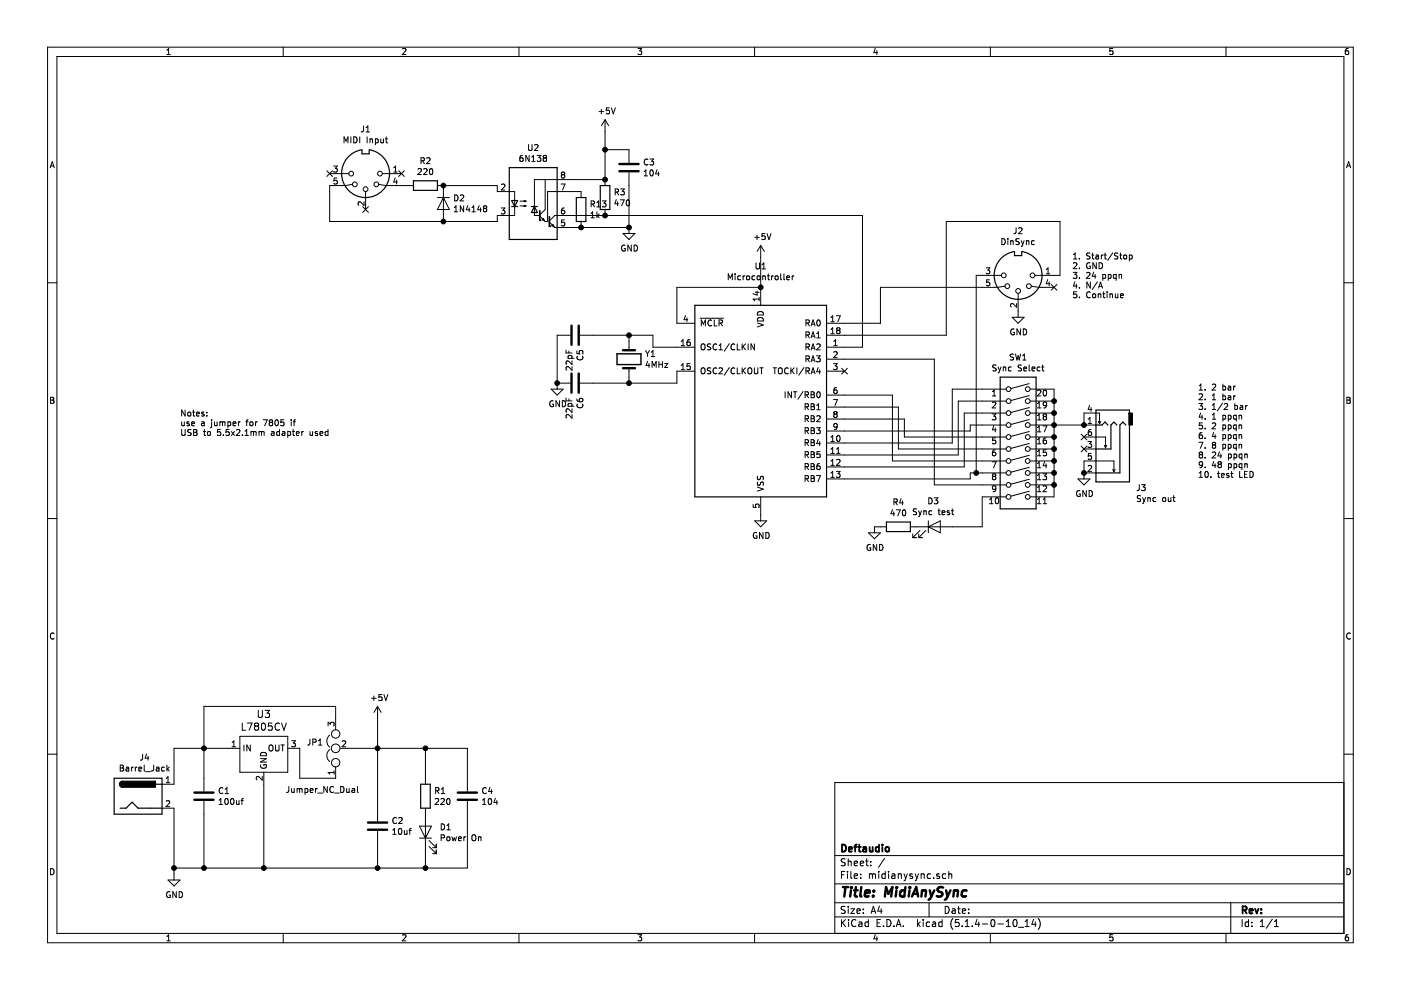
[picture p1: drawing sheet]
<svg xmlns="http://www.w3.org/2000/svg" width="297mm" height="210mm" viewBox="0 0 297 210" stroke-linecap="round" stroke-linejoin="round" font-family="sans-serif">
<path d="M.1 0h297v209.9h-297z" fill-rule="evenodd" fill="#fff" stroke="#fff" stroke-width=".21"/>
<g fill="none" stroke="#000" stroke-width=".21">
<path d="M10.1 10h276.8v189.9h-276.8zM12.1 12h272.8v185.9h-272.8zM35.4 11.6h.7M35.4 10.6l.4-.3v1.3M60 10v2M85.3 10.4l.5-.1 .3 .3-.8 1h.8M110 10v2M135.3 10.3h.8l-.5 .5 .4 .1v.5l-.2 .2-.5-.2M160 10v2M185.6 10.2l-.3 .9h.8M185.9 10.7v.9M210 10v2"/>
<path d="M235.9 10.3h-.6v.6l.6-.1v.6l-.1 .2-.5-.2M259.9 10v2M285.9 10.3h-.4l-.2 .3-.1 .7 .3 .3 .4-.2v-.6h-.4l-.3 .2M10.6 35.6l.5-1.3 .4 1.3M10.7 35.2h.7M69.3 36.2l1.2 1.2M69.9 36.8h4.1M70.5 36.2l-1.2 1.2M70.7 35.2h.8l-.4 .5 .3 .1 .1 .5-.2 .2-.6-.1M71.4 37.7h-.5l-.1 .7 .5-.2 .2 .3v.3l-.2 .2-.5-.1M72.9 30.3v-1.3l.5 .9 .4-.9v1.3M74.4 29v1.3"/>
<path d="M74.7 39.1l-1.5 .2h-3.3v7.7h35.5v-1.3h3.7v-5.1h-3.7v-1.3h-12.7M75 29a.64 .64 0 0 1 .7 .7 .64 .64 0 0 1-.7 .6zM76.3 29v1.3M77.1 26.7v.9l-.2 .3-.3 .1M77.6 28h.7M77.6 27.1l.4-.4v1.3M77.8 29v1.3M78.5 29.4v.9M78.5 29.6l.4-.1 .1 .8M79.6 29.5l.3-.1 .3 .3-.1 .5h-.5M79.6 29.4v1.3M80.3 39.1l1.5 .2h5.9"/>
<path d="M80.7 29.4l.1 .8h.5M81.1 36.8h4M81.3 29.4v.9M81.7 29.4h.5M81.9 29v1.1l.3 .2M83.5 36.5h.7M83.5 35.6l.4-.4v1.3M83.8 37.7l-.3 .9h.8M84.1 38.2v.8M84.5 36.2l1.2 1.2M85.7 36.2l-1.2 1.2M88.6 35.9l.5-.2 .2 .4-.7 .9h.7"/>
<path d="M89.3 34.1l.6-.1v-.4l-.6-.2v1.3M89.6 34.1l.4 .6M89.8 35.9l.5-.2 .3 .4-.8 .9h.8M90.5 33.6l.4-.2 .3 .4-.8 .9h.8M91.2 35.9l.1-.2a.69 .69 0 0 1 .5 .7 .69 .69 0 0 1-.5 .6l-.3-.5zM94 39.3v7.7M106.3 39.1l.5-.1 .3 .4-.8 .9h.8M110.8 33h-.2l-.3 .3-.1 .7 .2 .2 .5-.1v-.4l-.2-.3h-.3l-.2 .3M112.1 30.6v1.1l.2 .2h.4l.1-.2v-1.1M112.2 33v1.2l-.7-1.2v1.2M112.7 34.2h.8M112.7 33.3l.4-.3v1.2"/>
<path d="M113.3 30.8l.5-.2 .3 .4-.8 .9h.8M113.9 33h.8l-.5 .4 .4 .2 .1 .4-.3 .2-.5-.1M115.4 33.5l-.2-.2 .2-.3 .4 .1v.3l-.2 .1M115.4 33.5l-.2 .2v.3l.2 .2h.4l.1-.2-.1-.4-.2-.1M115.4 33.5h.2M115.6 38.1v6.3l-1.2 1.2M119 39h.8l-.5 1.3M119.3 37l-.3 .3v.2l.3 .2h.3l.2-.2v-.2l-.3-.3M119.3 37l-.3-.2 .3-.3h.2l.3 .2-.3 .3M119.3 37h.2M127 23.7h1M127.5 23.2v.9"/>
<path d="M128.3 31.7h5.1v2.8M128.3 25.4l-.8 1.3M128.3 25.4v13.9M128.3 25.4l.7 1.3M128.3 38.1h-15v7.6h1M129.2 22.9h-.6l-.1 .6 .2-.1h.4l.1 .6-.2 .1-.5-.1M129.6 22.9l.4 1.2 .5-1.2M133.4 36.6v12.9M136.6 37.3h.7M136.6 36.4l.3-.4v1.3M137.4 33.8a.56 .56 0 0 0-.8 .5 .56 .56 0 0 0 .8 .6M137.8 33.7h.8l-.4 .5 .3 .1 .1 .5-.3 .2-.5-.1"/>
<path d="M137.9 36.1l.2-.1a.67 .67 0 0 1 .4 .7 .67 .67 0 0 1-.4 .6l-.3-.5zM139.3 36l-.3 .9h.8M139.6 36.5v.8M285.5 35.6l.4-1.3 .5 1.3M285.6 35.2h.6M10.1 60h2M76.9 43.8l1.2 1.2M77.2 42.8v.8l-.9-.8-.4 .2 .1 .5M77.5 40.6v3.8M78.1 43.8l-1.2 1.2M92.7 41.9h2.6M94 41.9l1.3 2.5h-2.6z"/>
<path d="M96.3 44.9h.7M96.3 44l.4-.4v1.3M96.4 41.3a.64 .64 0 0 1 .7 .7 .64 .64 0 0 1-.7 .6zM97.6 41.5l.5-.2 .2 .4-.8 .9h.8M98.3 43.6v1.3l-.7-1.3v1.3M99.2 43.6l-.3 .9h.7M99.5 44.1v.8M100.1 44.9h.7M100.1 44l.3-.4v1.3M101.6 43.6l-.3 .9h.8M101.9 44.1v.8M102.7 44.2l-.2 .2v.3l.2 .2h.3l.2-.2v-.4l-.2-.1"/>
<path d="M102.7 44.2l-.2-.3 .2-.3 .5 .2v.3l-.2 .1M102.7 44.2h.3M106.3 44.1h.8l-.5 .5 .4 .1 .1 .4-.3 .3-.5-.2M110.3 43.7h1.2M110.3 42.6h1.2M111.1 43.5l.4 .2-.4 .1zM111.1 42.5l.4 .1-.4 .2zM114.4 45.8l1.2 1.2h.6M115.2 46.3l.3 .5-.5-.2zM116.5 47.1l1.1 1.1h15.8M116.5 46.8l1.1-1.1h65.3v27.9h-7.7M117.2 47.6l.3 .5-.5-.2z"/>
<path d="M119.6 44.1h-.2a.79 .79 0 0 0-.1 1.3l.3-.1 .2-.5-.3-.2h-.2l-.3 .2M119.7 46.6h-.6l-.1 .6 .5-.1 .3 .3v.3l-.3 .2-.5-.1M123.2 41.9v-1.3h-7.1v6.4M123.2 47v1.2M125.3 46.2h.7M125.3 45.3l.3-.4v1.3M125.3 43.3l.6-.1 .1-.5-.7-.1v1.3M125.6 43.3l.4 .6M126.5 43l.4-.4v1.3M126.5 43.9h.8M126.6 44.9v1.3M126.7 45.7l.3 .5"/>
<path d="M127 45.3l-.4 .5M127.7 42.6h.8l-.4 .5 .3 .1 .1 .4-.3 .3-.5-.2M128.3 44.4v1.3M130.4 40.7l.7-.1v-.4l-.7-.1v1.2M130.7 42.3l-.3 .9h.8M130.7 40.7l.5 .6M130.9 42.8v.8M131.5 42.4h.8l-.5 1.2M131.6 40.1h.8l-.5 .4 .4 .2 .1 .4-.3 .2-.5-.1M132.1 49.5h2.5l-1.2 1.3zM132.5 52a.59 .59 0 0 0-.7 .6 .59 .59 0 0 0 .7 .6l.1-.5h-.3M132.9 42.5l.2-.1a.69 .69 0 0 1 .4 .6 .69 .69 0 0 1-.4 .6l-.3-.4z"/>
<path d="M133.8 52v1.2l-.7-1.2v1.2M134.5 52a.64 .64 0 0 1 .7 .6 .64 .64 0 0 1-.7 .6zM154.4 59.3v-1.2l.4 .9 .5-.9v1.2M155.9 58.1v.1M155.9 58.5v.8M157 58.5h-.4l-.2 .2 .1 .6h.5M157.6 58.5v.8M157.9 58.5l-.3 .2M158.4 58.5h.3l.2 .2-.1 .6-.5-.1zM160 50.3h1M160 58.5h-.3l-.3 .2 .2 .6h.4M160.3 55.7v1.1l.2 .2h.4l.1-.2v-1.1"/>
<path d="M160.5 49.8v1M160.6 58.6l.2-.1 .3 .1v.7l-.5-.1zM161.3 52l-.8 1.3M161.3 52v12.7M161.3 52l.7 1.3M161.6 57h.7M161.6 56.1l.3-.4v1.3M161.7 58.6l.5-.1 .1 .8M161.7 58.5v.8M162.2 49.5h-.6l-.1 .6 .2-.1 .4 .1 .1 .6-.2 .1-.5-.1M162.6 49.5l.4 1.3 .5-1.3M162.7 58.5h.5"/>
<path d="M162.9 58.1v1l.3 .2M163.6 58.5v.8M163.9 58.5l-.3 .2M164.4 58.6l.2-.1 .3 .1v.7l-.5-.1zM165.5 58.1v1l.2 .2M166.2 58.1v1l.2 .2M166.8 58.9l.6-.1v-.3h-.4l-.2 .2 .1 .6h.5M168 58.5v.8M168.3 58.5l-.3 .2M209.1 56.8h.8l-.5 .5 .4 .1 .1 .4-.3 .3-.5-.2M209.8 59.3h-.6l-.1 .6 .5-.1 .3 .3v.3l-.3 .2-.5-.1M212.3 58.4h-5.3v41.9"/>
<path d="M212.4 50.6a.64 .64 0 0 1 .8 .6 .64 .64 0 0 1-.8 .7zM213.7 50.6v.1M213.7 51v.9M214.3 51v.9M214.3 51.2l.5-.1v.8M215.4 48.3v.9l-.1 .3-.4 .1M216 48.4l.4-.1 .3 .3-.8 1h.8M216.1 50.7l-.5-.1-.2 .1 .1 .5 .5 .2 .1 .2-.2 .3-.5-.1M216.5 51l.3 .9M216.8 51.9l-.3 .4M217.1 51l-.3 .9M217.6 51.2l.5-.1v.8"/>
<path d="M217.6 51v.9M219.3 51.1l-.4-.1-.2 .3 .1 .5h.5M219.4 58.4h5.3v-11.4h-24.1v24.1h-25.4M221.8 58.1h.8M221.8 57.1l.4-.3v1.3M222.1 59.3l-.3 .9h.8M222.4 59.8v.8M227.5 57.8h.8l-.4 .4 .4 .2v.4l-.2 .2-.6-.1M227.6 54.9h.7M227.6 54l.3-.4v1.3M227.6 55.8l.5-.1 .2 .4-.8 .9h.8M227.9 59.8l-.3 .8h.8"/>
<path d="M228.9 54.8v.1M228.9 56.8v.2M228.9 58.9v.1M230.4 57.9l.5-.1 .2 .3-.8 .9h.8M231.1 53.7l-.5-.1-.2 .2 .1 .4 .5 .2 .1 .3-.2 .2h-.5M231.1 55.8a.59 .59 0 0 0-.7 .5 .59 .59 0 0 0 .7 .6l.1-.5h-.3M231.2 59.8v1.3l-.8-1.3v1.3M231.4 54.1h.5M231.7 53.6v1.1l.2 .2M231.9 57.7l-.3 .9h.8M232.2 58.2v.8M232.4 54.1h.4l.1 .8"/>
<path d="M232.4 55.7v1.3l-.7-1.3v1.3M232.7 59.8l-1.1 1.6M232.9 54.4l-.6 .2 .1 .3h.5M233 55.7a.64 .64 0 0 1 .8 .6 .64 .64 0 0 1-.8 .7zM233.5 54.1v.8M233.8 58.2h.4l.2 .2-.1 .6h-.5M233.8 58.2v1.3M233.9 54.1l-.4 .2M234.1 54.1h.5M234.3 53.6v1.1l.3 .2M235 58.2h.3l.3 .2-.1 .6h-.5M235 58.2v1.3"/>
<path d="M235.9 53.6l-1 1.6M236.7 58.2h-.4l-.3 .2 .2 .6h.5M236.7 58.2v1.3M237 53.7l-.5-.1-.2 .2v.3l.6 .3 .1 .3-.2 .2h-.5M237.3 58.3l.4-.1 .1 .8M237.3 58.2v.8M237.4 54.1h.5M237.6 53.6v1.1l.3 .2M238.3 54.2l.5-.1v.8l-.5-.1zM239.4 54.1h.4l.3 .2-.2 .6h-.5M239.4 54.1v1.2M284.9 60h2"/>
<path d="M120 74.2v.6h1.3M120.4 76h1.3M120.5 76l-.1-.4 .3-.2 .5 .1v.5M120.6 74.4v.4M120.9 71.1h-2.8v11.4M121.3 76.5v.8l-.9-.8-.4 .3 .1 .4M121.3 77.7v.8l-.9-.8-.4 .3 .1 .5M122.3 74.4v.6h.6l-.1-.4 .3-.3h.3l.2 .3-.1 .4M122.4 75.5a.56 .56 0 0 0 .6 .8 .56 .56 0 0 0 .5-.8M123 71.1h15.4v2.5h8.9M133.4 71.1v3.2M133.4 78.1v3.1"/>
<path d="M136.9 74.3l.4 .7M137.3 75v.6M137.3 76.6l-.3 .9h.8M137.6 77.1v.8M137.7 74.3l-.4 .7M138.1 75.6h.7M138.1 74.7l.3-.4v1.3M138.3 77.9v-1.3l.4 1 .4-1v1.3M139.7 76.6v1.3M139.7 77.2h.7M140.4 76.6v1.3M140.9 77.1h.7l-.7 .8h.7"/>
<path d="M144.4 73.3h.8M144.4 78.4h.8M144.4 72.4l.4-.4v1.3M144.4 77.5l.4-.4v1.3M145.3 66.9l-.3 .9h.8M145.6 67.4v.8M146.3 72l-.5 .1-.2 .5 .1 .6h.6l.1-.1-.1-.5-.4-.1-.3 .3M146.3 77.1h-.6l-.1 .6 .5-.1 .3 .2v.3l-.3 .3-.5-.2M147.3 78.7h-3.8v2.5h-20.5M148.4 67.5h5M148.7 73.1l.2-.2a.44 .44 0 0 1 .6 .4l-.1 .7-.5 .2-.2-.2zM148.7 78.2l.2-.2a.44 .44 0 0 1 .6 .4l-.1 .7-.5 .2-.2-.2z"/>
<path d="M148.7 69.1v-1.3l.4 .9 .5-.9v1.3M150.7 73l-.5-.1-.2 .3 .1 .3 .5 .2v.3l-.6 .1M150.7 78.1l-.5-.1-.2 .2 .1 .3 .5 .3v.3l-.6 .1M150.9 68a.56 .56 0 0 0-.8 .5 .56 .56 0 0 0 .8 .5M151.4 67.8v1.3h.6M152 73a.56 .56 0 0 0-.8 .5 .56 .56 0 0 0 .8 .5M152 78.1a.56 .56 0 0 0-.8 .5 .56 .56 0 0 0 .8 .5M152.4 74.2h.8M152.4 78.1l.5-.1 .3 .3-.8 1h.8M152.4 68.5l.7-.1 .1-.1-.1-.3-.7-.2v1.3M152.4 73.3l.4-.4v1.3M152.8 68.5l.4 .6"/>
<path d="M154.6 77.9l-1.1 1.7M154.6 72.9l-1.1 1.6M155.8 73a.56 .56 0 0 0-.8 .5 .56 .56 0 0 0 .8 .5M155.8 78.1a.56 .56 0 0 0-.8 .5 .56 .56 0 0 0 .8 .5M156.3 72.9v1.3h.6M156.3 78v1.3h.6M157.3 72.9v1.3M157.3 78v1.3M157.5 78.5l.6 .8M157.5 73.5l.6 .7M158.1 78l-.8 .7M158.1 72.9l-.8 .7"/>
<path d="M158.6 78.2l.2-.2a.45 .45 0 0 1 .6 .4l-.1 .7-.5 .2-.2-.2zM158.6 72.9v1.3M159.9 78v1l.3 .3 .3-.1 .2-.2v-1M159.9 72.9v1.3l-.7-1.3v1.3M160.1 62h.9M160.5 61.8v.8l-.9-.3M160.6 68.5l1.2 .4-1.2 .4M160.8 67.4a.66 .66 0 0 1 .7 0 .66 .66 0 0 1 .3 .7h-1.2zM160.8 66.2a.66 .66 0 0 1 .7-.1 .66 .66 0 0 1 .3 .7h-1.2zM161 63.1v.7M161 63.4h-1.3l.3 .4M161.1 78h.7"/>
<path d="M161.3 60.9h-17.8v7.6h3.8M161.5 78v1.3M163.9 78h.8M164.3 78v1.3M165.1 78.2l.2-.2a.44 .44 0 0 1 .6 .4l-.1 .7-.5 .2-.2-.2zM167.1 78.1a.56 .56 0 0 0-.8 .5 .56 .56 0 0 0 .8 .5M167.7 78v1.3M167.9 78.5l.5 .8M168.4 78l-.7 .7M169 78v1.3M170.4 77.9l-1 1.7M170.9 78.6h.6l.1-.2-.1-.3-.6-.1v1.3"/>
<path d="M170.9 68.5l.6-.1 .1-.1-.1-.3-.6-.2v1.3M170.9 71h.6l.1-.2-.1-.3-.6-.1v1.2M170.9 73.6l.6-.1 .1-.2-.1-.3-.6-.1v1.3M170.9 76.1h.6l.1-.2-.1-.3-.6-.2v1.3M171.2 73.6l.4 .6M171.2 68.5l.4 .6M171.2 71l.4 .6M171.2 76.1l.4 .6M171.2 78.6l.4 .7M172 74.2l.4-1.3 .4 1.3M172 69.1l.4-1.3 .4 1.3M172 71.6l.4-1.2 .4 1.2"/>
<path d="M172 76.7l.4-1.3 .4 1.3M172 79.3l.4-1.3 .4 1.3M172.1 73.8h.6M172.1 68.7h.6M172.1 71.3h.6M172.1 76.4h.6M172.1 78.9h.6M173.1 75.4h.8l-.4 .5 .3 .2v.5l-.2 .1-.5-.1M173.2 73l.4-.1 .3 .4-.8 .9h.8M173.2 71.6h.7M173.2 70.7l.3-.3v1.2M173.3 68l.2-.2a.67 .67 0 0 1 .4 .7 .67 .67 0 0 1-.4 .6l-.3-.5z"/>
<path d="M173.5 77.9l-.3 .9h.8M173.8 78.4v.9M175.2 76.2h22.9v26.6h15.2M175.2 78.7h3.9M176.2 67.3l.3-.4v1.3M176.2 69.8l.3-.3v1.2M176.2 68.2h.7M176.2 70.7h.7M176.7 77.1h.8l-.4 .5 .3 .1 .1 .4-.2 .3-.6-.2M176.8 74.7l.5-.1 .2 .3-.8 .9h.8M176.8 73.3h.7M176.8 72.4l.3-.4v1.3"/>
<path d="M177.3 66.9h.9l-.6 1.3M177.6 70l-.2-.2 .2-.3h.3l.2 .2-.2 .3M177.6 70l-.2 .3v.3l.2 .1h.4l.1-.2v-.2l-.2-.3M177.6 70h.3M178.4 78.1l1.3 1.2M179.7 78.1l-1.3 1.2M211.2 77.5l-.5-.1-.2 .1 .1 .4 .5 .3 .1 .2-.2 .2h-.5M211.6 77.8l.3 .8M211.9 78.6l-.3 .5M212.2 77.8l-.3 .8M212.7 77.8v.8M212.7 77.9h.5v.7"/>
<path d="M213.1 60.7l-1.6 .2h-24.8v7.6h-11.5M214.4 77.9l-.4-.1-.2 .2 .1 .6h.5M214.6 67.3h2.5l-1.2 1.2zM214.9 75.1h-.5l-.2 .1v.3l.6 .3 .1 .3-.3 .2h-.4M215 69.8a.59 .59 0 0 0-.7 .6 .59 .59 0 0 0 .7 .6l.1-.5h-.3M215.3 75.1l.3 1.2 .3-.9 .2 .9 .3-1.2M215.5 64.4v.7l-.9-.7-.3 .2 .1 .5M215.9 62.2v5.1M216.3 69.7v1.3l-.7-1.3v1.3M216.6 77.5l-.5-.1-.2 .1 .1 .4 .5 .3 .1 .2-.3 .2h-.4M216.8 76.3h.7M216.8 75.4l.4-.3v1.2"/>
<path d="M217 69.7a.64 .64 0 0 1 .7 .7 .64 .64 0 0 1-.7 .6zM217.1 78.2l.6-.1-.1-.2-.4-.1-.1 .2v.6h.5M218.2 77.4v1.1l.2 .1M218.7 60.7l1.5 .2h3.3M218.8 78.2l.6-.1v-.2l-.4-.1-.2 .2 .1 .6h.5M220.5 77.9l-.3-.1-.3 .2 .1 .6h.5M220.9 77.8h.4M221 77.4v1.1l.3 .1M222.9 60.3l1.2 1.2M224.1 60.3l-1.2 1.2M228.2 60.2v.9M228.3 61.9h-.7v.6l.5-.2 .2 .3v.3l-.2 .2-.5-.1"/>
<path d="M228.9 61v.1M228.9 63v.1M231.2 62a.56 .56 0 0 0-.8 .1 .56 .56 0 0 0 0 .7l.4 .3 .4-.1M231.8 62.3h.3l.2 .2-.1 .6-.5-.1zM232.8 62.4l.5-.1 .1 .8M232.8 62.3v.8M232.9 61.1l.4-1.3 .5 1.3M233 60.7h.6M233.8 62.3h.5M234 61.9v1.1l.3 .1M234.7 61.9v.1M234.7 62.3v.8"/>
<path d="M235.3 62.4l.5-.1 .1 .8M235.3 62.3v.8M236.5 62.3v.8l.5-.1M237 62.3v.8M237.6 62.7l.6-.1-.1-.3h-.4l-.1 .2v.6h.5M10.7 84.2h.5l.2 .3-.2 .3 .3 .3-.3 .4h-.5zM10.7 84.8h.5M38.5 91.1v1l.3 .2h.3l.2-.2v-1M38.5 89.4l.1 .8 .5-.1M39.1 89.4v.9M39.3 86.9v1.3l-.8-1.3v1.3M39.9 87.4h.3l.3 .2-.2 .6h-.3l-.2-.2z"/>
<path d="M40.1 89.5l-.3-.1-.2 .2 .1 .2 .4 .1v.3h-.5M40.5 91.1h-.5l-.2 .2 .1 .3 .6 .2v.4l-.7 .1M40.7 89.8l.6-.1-.1-.2-.4-.1-.1 .2v.6h.5M40.8 87.4h.5M41 86.9v1.1l.3 .2M41.1 91.1h.4l.2 .2-.2 .4 .3 .2-.1 .4h-.6zM41.1 91.7h.4M41.7 87.8l.6-.1-.1-.3h-.4l-.1 .2v.6h.5M42.8 89.5h.4l.1 .8M43.1 91.5h.5M43.2 87.4h-.3l-.1 .2v.1l.4 .2v.3h-.4M43.3 89.7l-.6 .3 .1 .2h.5"/>
<path d="M43.3 91.1v1l.3 .2M43.8 88.1v.1M43.8 87.4v.2M44.1 91.5l.5 .1-.1 .7-.5-.1zM44.9 89.4v1.1l-.3 .2M44.9 89v.1M45.5 89.4l.1 .8 .4-.1M46 89.4v.9M46.6 89.6l.4-.2 .2 .2M46.6 89.4v.9M46.7 91.1h-.6v.6l.5-.2 .2 .3v.3l-.2 .2-.5-.1M47.2 89.6l.2-.2 .3 .1v.8"/>
<path d="M47.2 89.6v.7M47.4 92.2v.1M48.3 89.5l.4-.1 .2 .3-.1 .5h-.5M48.3 89.4v1.3M48.6 91.1h-.6l-.1 .6 .2-.2 .5 .2v.5l-.2 .1-.5-.1M49.1 91.5l.6 .8M49.4 89.8l.6-.1-.1-.2-.3-.1-.2 .2 .1 .6h.4M49.7 91.5l-.6 .8M50.1 91.2l.5-.1 .3 .3-.8 .9h.8M50.6 89.4v.9M50.9 89.4l-.3 .3M51.4 92.2v.1"/>
<path d="M51.9 92.3h.8M51.9 91.4l.4-.3v1.2M52.1 89.4h.5M52.6 89l-.3 .2v1.1M53.1 89.5l.3-.1 .2 .3-.1 .5-.3 .1-.2-.3zM53.2 91.6l.4-.1 .1 .2M53.2 91.5v.8M53.7 91.7l.3-.2h.2l.1 .8M53.7 91.7v.6M54.2 89.4v.9M54.5 89.4l-.3 .3M54.9 91.6l.4-.1 .2 .2"/>
<path d="M54.9 91.5v.8M55.5 91.7v.6M55.5 91.7l.1-.2h.3l.1 .8M55.8 89h.9l-.6 1.3M57.3 89.6l-.2 .2v.2l.2 .3 .4-.1 .1-.2v-.3l-.2-.1M57.3 89.6l-.2-.3 .2-.3 .5 .1v.3l-.2 .2M57.3 89.6h.3M57.6 91.5h.4l.1 .8M58.1 91.8l-.6 .2 .1 .3h.5M58.4 89.1l.2-.1a.67 .67 0 0 1 .4 .6 .67 .67 0 0 1-.4 .7l-.3-.5zM59.3 91.5h-.4l-.3 .2 .2 .6h.5M59.3 91.1v1.2"/>
<path d="M59.9 91.5h.5v.8M60.2 89h-.6l-.1 .6 .2-.1 .5 .1v.5l-.2 .2-.5-.2M60.4 91.8l-.6 .2 .1 .3h.5M61 91.5h.4l.2 .2-.1 .6h-.5M61 91.5v1.3M61.7 89v.1M61.7 89.4v.9M62 91.5h.5M62.2 91.1v1l.3 .2M62.2 89.4h.4M62.6 89l-.2 .2v1.1M62.8 91.9l.6-.1v-.3h-.4l-.2 .2 .1 .6h.5"/>
<path d="M64 91.5v.8M64.3 91.5l-.3 .2M65.7 91.5l.1 .8 .5-.1M66.3 91.5v.8M67.3 91.5h-.3l-.2 .2 .1 .1 .4 .2v.3h-.5M67.8 91.9l.6-.1v-.3h-.4l-.2 .2 .1 .6h.5M69.5 91.5h-.3l-.3 .2 .2 .6h.4M69.5 91.1v1.2M116.9 82.5h2.5l-1.3 1.3zM117.3 85a.59 .59 0 0 0-.8 .6 .59 .59 0 0 0 .8 .6v-.5h-.2M118.1 81.2h2.8M118.6 85v1.2l-.7-1.2v1.2"/>
<path d="M119.2 85a.64 .64 0 0 1 .7 .6 .64 .64 0 0 1-.7 .6zM120 84.4v.6h1.3M120.1 86.8l-.1 .4 .1 .2M120.1 86.7v.1M120.4 86.1h1.3M120.5 86.1l-.1-.3 .3-.3 .5 .2v.4M120.6 84.6v.4M121.3 87.9v.8l-.9-.8-.4 .2 .1 .5M121.3 86.7v.8l-.7-.8h-.5M122.3 84.6l.1 .4 .5 .2 .6-.1v-.5l-.1-.1-.5 .1-.1 .3 .3 .3M122.4 85.7a.56 .56 0 0 0 .6 .8 .56 .56 0 0 0 .5-.8M166.5 83.1v1.2"/>
<path d="M167.8 83.1v1.2l-.7-1.2v1.2M168.2 83.1h.8M168.6 83.1v1.2M170.3 83l-1.1 1.6M170.7 86.3l.6-.1 .1-.5-.7-.1v1.3M170.7 83.7h.6l.1-.5-.7-.1v1.2M170.7 88.8l.6-.1 .1-.4-.7-.2v1.3M170.7 91.3h.6l.1-.5-.7-.1v1.2M170.7 93.9l.6-.1 .1-.5-.7-.1v1.3M170.7 96.4h.6l.1-.5-.7-.1v1.2M170.7 99l.6-.1 .1-.5-.7-.1v1.3M171 93.9l.4 .6"/>
<path d="M171 83.7l.4 .6M171 96.4l.4 .6M171 99l.4 .6M171 86.3l.4 .6M171 88.8l.4 .6M171 91.3l.4 .6M172 93.2l.6 .1v.4l-.2 .1 .3 .3-.1 .3-.6 .1zM172 83.1l.6 .1v.3l-.2 .2 .3 .2-.1 .4h-.6zM172 85.6l.6 .1v.4l-.2 .1 .3 .2-.1 .4-.6 .1zM172 88.1l.6 .2v.3l-.2 .1 .3 .3-.1 .4h-.6zM172 90.7l.6 .1v.4l-.2 .1 .3 .2-.1 .4h-.6zM172 95.8l.6 .1v.3l-.2 .2 .3 .2-.1 .4h-.6z"/>
<path d="M172 98.3l.6 .1v.4l-.2 .1 .3 .2-.1 .4-.6 .1zM172 93.8h.4M172 96.4h.4M172 98.9h.4M172 83.7h.4M172 86.2h.4M172 88.7h.4M172 91.3h.4M173.1 90.7h.8l-.4 .5 .3 .1v.5l-.2 .1-.5-.1M173.2 88.3l.4-.2 .3 .4-.8 .9h.8M173.2 86l.3-.4v1.3M173.2 86.9h.7"/>
<path d="M173.3 83.2l.2-.1a.67 .67 0 0 1 .4 .6 .67 .67 0 0 1-.4 .6l-.3-.5zM173.5 93.2l-.3 .9h.8M173.8 98.3h-.3a.79 .79 0 0 0-.1 1.3l.4-.2v-.5l-.4-.1-.2 .2M173.8 93.6v.9M173.8 95.8h-.6v.6l.2-.2 .4 .2v.5l-.2 .1-.4-.1M175.2 88.8h16.5v3.9h21.6M175.2 83.8h14v13.9h24.1M175.2 86.3h15.3v8.9h22.8M176.2 98.7h.7M176.2 93.6h.7M176.2 96.1h.7M176.2 95.2l.3-.3v1.2"/>
<path d="M176.2 92.7l.3-.4v1.3M176.2 97.8l.3-.4v1.3M176.7 84.7h.9l-.6 1.3M177 87.8l-.2 .2v.3l.2 .2h.4l.1-.2v-.3l-.2-.2M177 87.8l-.2-.2 .2-.3h.3l.2 .2-.2 .3M177 87.8h.3M177.3 99.9h.8l-.4 .5 .3 .2 .1 .4-.2 .2-.6-.1M177.4 97.5l.5-.1 .2 .4-.8 .9h.8M177.4 96.1h.7M177.4 95.2l.3-.3v1.2M177.4 82.2h-.3a.79 .79 0 0 0-.1 1.2h.4l.1-.5-.2-.2h-.3l-.2 .2M177.5 90.3l-.2 .3-.4-.1-.1-.2v-.4l.5-.1 .2 .2-.2 .9-.4 .2"/>
<path d="M177.5 92.5l.2-.2a.67 .67 0 0 1 .4 .7 .67 .67 0 0 1-.4 .6l-.3-.5zM210.4 87.8h.7l-.4 .4 .4 .2v.4l-.2 .2-.5-.1M210.4 97.9h.8l-.5 1.3M210.4 84h.7M210.4 83l.4-.3v1.3M210.4 85.3l.5-.1 .2 .4-.7 .9h.7M210.7 90.2l-.3 .9h.8M211 95.4h-.2a.79 .79 0 0 0-.1 1.2h.3l.1-.5-.2-.2h-.2l-.3 .2M211 90.7v.9M211.1 92.8h-.6l-.1 .6 .5-.1 .2 .3v.3l-.2 .2-.5-.1M213.3 87.6h-8.9v11.4h-29.2M213.3 90.1h-7.6v1.3h-30.5"/>
<path d="M213.3 82.5h-11.4v11.4h-26.7M213.3 85h-10.1v11.5h-28M218.2 99.1l-3.9 1M218.2 96.5l-3.9 1.1M218.2 94l-3.9 1.1M218.2 91.5l-3.9 1M218.2 89l-3.9 1M218.2 86.4l-3.9 1.1M218.2 83.9l-3.9 1M218.2 81.3l-3.9 1.1M218.4 87.6h5.1M218.4 92.7h5.1"/>
<path d="M218.4 97.7h5.1M218.4 90.1h14M218.4 95.2h5.1M218.4 82.5h5.1v22.9h-5.1M218.4 85h5.1M219.9 93.2l.4-.4v1.3M219.9 94.1h.8M219.9 96.6h.8M219.9 98.3l.4-.4v1.3M219.9 88.1l.4-.3v1.2M219.9 82.8l.5-.1 .3 .3-.8 1h.8M219.9 95.7l.4-.3v1.2"/>
<path d="M219.9 85.6l.4-.4v1.3M219.9 90.7l.4-.4v1.3M219.9 99.2h.8M219.9 91.6h.8M219.9 89h.8M219.9 86.5h.8M221.1 90.3h.9l-.6 1.3M221.3 82.8l.2-.1a.67 .67 0 0 1 .4 .6 .67 .67 0 0 1-.4 .7l-.3-.5zM221.4 88.3l-.2 .2v.4l.2 .1h.4l.1-.2v-.3l-.2-.2M221.4 88.3l-.2-.2 .2-.3h.3l.2 .2-.2 .3M221.4 88.3h.3M221.5 97.9l-.3 .9h.8"/>
<path d="M221.8 92.8l-.5 .2-.1 .4v.6l.6 .1 .1-.2-.1-.5-.4-.1-.2 .3M221.8 98.3v.9M221.8 95.4h-.6v.6l.5-.1 .2 .2v.3l-.2 .2-.5-.1M221.9 85.8l-.2 .2h-.4l-.1-.7 .5-.1 .2 .3-.1 .7-.1 .2-.4 .1M229.2 92l1.2 1.3M229.2 94.6l1.2 1.2M229.8 92.7h4.6v2.2M229.8 95.2h2.6M230.4 92l-1.2 1.3M230.4 94.6l-1.2 1.2M230.7 93.6h.7l-.4 .5 .4 .1v.4l-.2 .3-.5-.2M230.7 89.8h.7"/>
<path d="M230.7 88.9l.4-.4v1.3M230.7 98.8l.5-.1 .2 .3-.7 .9h.7M231 85.9l-.3 .9h.8M231.3 91.1h-.2a.79 .79 0 0 0-.1 1.2h.3l.1-.5-.2-.3h-.2l-.3 .3M231.3 86.4v.9M231.4 96.1h-.6l-.1 .6 .5-.1 .2 .3v.3l-.2 .2-.5-.1M232.9 89.4l.2 .5M233.1 89.9v-2.3h-3.3v2.5M233.4 89.4l-.3 .5M234.1 94.4l.3 .5M234.6 94.4l-.2 .5M235.9 99.5l.3 .5"/>
<path d="M236.4 99.5l-.2 .5M254.2 85.5h.8l-.4 .5 .3 .2 .1 .4-.3 .2-.5-.1M254.2 93.8h.8l-.5 1.2M254.2 82.7h.8M254.2 81.8l.4-.4v1.3M254.2 83.6l.5-.1 .3 .3-.8 1h.8M254.5 96.4l-.3-.3 .3-.3h.2l.3 .3-.3 .3M254.5 96.4h.2M254.5 96.4l-.3 .2 .1 .4 .2 .1 .4-.1 .1-.1v-.3l-.3-.2M254.6 87.6l-.4 .8h.8M254.9 91.7l-.5 .1-.2 .5 .1 .6h.6l.1-.1-.1-.5-.4-.1-.3 .3M254.9 88v.9"/>
<path d="M254.9 89.7h-.6l-.1 .6 .5-.2 .3 .3v.3l-.3 .2-.5-.1M255 98.4l-.3 .3-.3-.1-.1-.6 .4-.1 .3 .2-.1 .8-.2 .2-.3 .1M255.5 94.9v.1M255.5 99v.2M255.5 82.6v.1M255.5 84.6v.2M255.5 86.7v.1M255.5 88.7v.2M255.5 90.8v.1M255.5 92.9v.1M255.5 97v.1M257 86.8h.7"/>
<path d="M257 83.8l.4-.3v1.3M257 81.6l.5-.2 .2 .4-.7 .9h.7M257 96l.5-.2 .2 .4-.7 .9h.7M257 89.8l.5-.1 .2 .3-.7 .9h.7M257 84.8h.7M257 85.9l.4-.4v1.3M257 88l.4-.4v1.3M257 88.9h.7M257.3 94.3l-.3 .3v.2l.3 .2h.2l.2-.2v-.4l-.2-.1M257.3 94.3l-.3-.2 .3-.3 .4 .1v.3l-.2 .1M257.3 94.3h.2M257.3 97.8l-.3 .9h.8"/>
<path d="M257.3 91.7l-.3 .9h.8M257.6 92.1v.9M257.6 98.3v.9M258.3 99.9v1.1l.3 .2M258.5 98.4l-.3-.2 .3-.3h.2l.3 .2-.3 .3M258.5 98.4l-.3 .3v.2l.3 .3 .3-.1 .2-.2v-.2l-.3-.3M258.5 98.4h.2M258.5 95.8l-.3 .9h.8M258.8 96.3v.8M259.2 85.5l-1.1 1.6M259.3 90.1h.3l.3 .2-.1 .6h-.5M259.3 81.9h.3l.3 .2-.1 .6h-.5"/>
<path d="M259.3 88.1l.3-.1 .3 .3-.1 .5h-.5M259.3 84l.3-.1 .3 .3-.1 .5h-.5M259.3 81.4v1.3M259.3 83.5v1.3M259.3 88v1.3M259.3 90.1v1.3M259.3 92.9h.5v-.7l-.5-.1v1.3M259.3 94.2v1.3M259.3 94.3l.3-.1 .3 .2-.1 .6h-.5M259.6 85.7l.5-.2 .2 .4-.8 .9h.8M260.4 81.9h.5v.8M260.4 84h.5v.8"/>
<path d="M260.4 90.1h.4l.2 .2-.1 .6h-.5M260.4 88.1l.4-.1 .2 .3-.1 .5h-.5M260.4 88v1.3M260.4 90.1v1.3M260.4 92.9l.4 .1 .2-.2-.1-.6-.5-.1v1.3M260.4 94.2v1.3M260.4 94.3l.4-.1 .2 .2-.1 .6h-.5M260.5 98.4l.3-.1 .3 .2-.2 .6h-.4M260.5 96.3h.3l.3 .2-.2 .5h-.4M260.5 96.3v1.2M260.5 98.3v1.3M260.9 82.2l-.5 .2v.3h.5"/>
<path d="M260.9 84.2l-.5 .3v.2h.5M261.1 99.9v1.1l.3 .2M261.6 81.9v.8M261.6 83.9v.9M261.6 98.4l.4-.1 .2 .2-.1 .6h-.5M261.6 96.3h.4l.2 .2-.1 .5h-.5M261.6 96.3v1.2M261.6 98.3v1.3M261.8 86h.4l.2 .2-.1 .6h-.5M261.8 85.5v1.3M261.9 81.9l-.3 .2M261.9 83.9l-.3 .3"/>
<path d="M262.1 90.1h-.4l-.2 .2 .1 .6h.5M262.1 92.9h-.5v-.7h.5v1.2M262.1 88.1l-.4-.1-.2 .3 .1 .5h.5M262.1 88v1.3M262.1 90.1v1.3M262.1 94.2v1.3M262.1 94.3l-.4-.1-.2 .2 .1 .6h.5M262.7 90.2l.5-.1 .1 .8M262.7 92.3l.5-.1 .1 .8M262.7 88.2l.5-.1 .1 .8M262.7 88v.9M262.7 90.1v.8"/>
<path d="M262.7 92.1v.9M262.7 94.2v.8M262.7 94.3h.5l.1 .7M262.8 99.9v1.3h.6M263 86h.4l.1 .8M263.3 98.4l-.3-.1-.3 .2 .1 .6h.5M263.3 96.3h-.3l-.3 .2 .1 .5h.5M263.3 96.3v1.2M263.3 98.3v1.3M263.5 86.3l-.6 .2 .1 .3h.5M263.9 96.4l.5-.1 .1 .8M263.9 98.4h.5l.1 .8"/>
<path d="M263.9 96.3v.8M263.9 98.3v.9M264.1 86v.8M264.5 99.9h-.6v1.3h.6M264.5 86l-.4 .2M265 99.9a.64 .64 0 0 1 .7 .7 .64 .64 0 0 1-.7 .6zM285.6 84.2h.4l.3 .3-.3 .3 .3 .3-.2 .4h-.5zM285.6 84.8h.4M10.1 109.9h2M159.7 106.9v.6l.6 .1-.1-.5 .2-.2h.3l.3 .2-.2 .5M160 110.4h2.6l-1.3 1.3zM160.4 113a.59 .59 0 0 0-.7 .5 .59 .59 0 0 0 .7 .6l.1-.5h-.3"/>
<path d="M160.6 103.3l1.2 .4-1.2 .4M160.6 101v.5l.2 .2 .3-.1 .3-.6h.3l.1 .2v.5M160.6 102.2v.5l.1 .2h.4l.2-.6 .3-.1 .2 .2v.5M161.3 105.4v5M161.8 112.9v1.3l-.8-1.3v1.3M162.4 112.9a.64 .64 0 0 1 .7 .6 .64 .64 0 0 1-.7 .7zM170.7 101.5l.6-.1 .1-.4-.7-.2v1.3M171 101.5l.4 .6M172 100.8l.6 .2v.3l-.2 .1 .3 .3-.1 .4h-.6zM172 101.4h.4M173.1 100.8h.9l-.6 1.3M176.2 100.3l.3-.4v1.3"/>
<path d="M176.2 101.2h.7M184.1 113h2.6l-1.3 1.2zM184.5 115.5a.59 .59 0 0 0-.7 .6 .59 .59 0 0 0 .7 .5l.1-.4h-.2M185.9 115.4v1.3l-.8-1.3v1.3M186.5 115.4a.64 .64 0 0 1 .7 .7 .64 .64 0 0 1-.7 .6zM187.9 111.7h-2.5v1.3M189.2 108l-.3 .9h.8M189.5 108.5v.9M189.5 106.4l.7-.1v-.4l-.7-.1v1.3M189.8 106.4l.4 .7M190 108.1h.9l-.5 1.3M191 105.7l-.3 .9h.8"/>
<path d="M191.3 106.2v.9M191.4 108.2l.2-.1a.69 .69 0 0 1 .4 .6 .69 .69 0 0 1-.4 .7l-.3-.5zM193.5 113.2v.8M193.5 114h.8M194.3 107.9h-.4l-.2 .1v.3l.5 .3 .1 .3-.2 .2h-.5M194.8 108.3l.3 .8M194.8 114h.8M194.8 113.2v.8M195 112.5l-1.5 1.5M195.1 109.1l-.3 .5M195.4 108.3l-.3 .8M195.9 108.4l.4-.1 .1 .8"/>
<path d="M195.9 108.3v.8M196.3 112.5l-1.5 1.5M196.8 110.4v2.6M196.8 111.7l2.6-1.3v2.6zM196.9 105.6a.64 .64 0 0 1 .7 .6 .64 .64 0 0 1-.7 .6zM197.6 108.3h-.4l-.2 .2 .1 .6h.5M198.1 105.6h.8l-.5 .4 .4 .2 .1 .4-.3 .2-.5-.1M198.9 108.3h.5M199.1 107.9v1.1l.3 .1M199.7 108.7l.6-.1v-.3h-.4l-.2 .2 .1 .6h.5M201.3 108.3h-.3l-.2 .2 .1 .2 .4 .1v.3h-.5M201.7 108.3h.5"/>
<path d="M201.9 107.9v1.1l.3 .1M209.8 106.8h.7M209.8 105.9l.4-.4v1.3M210.7 101l-.3 .2v.3l.3 .2h.3l.1-.2v-.3l-.2-.2M210.7 101l-.3-.2 .3-.3h.2l.2 .2-.2 .3M210.7 101h.2M211.1 105.7l.2-.2a.67 .67 0 0 1 .5 .7 .67 .67 0 0 1-.5 .6l-.3-.5zM211.1 103.5l-.2 .3-.4-.1-.1-.2 .1-.4 .4-.1 .2 .2-.1 .9-.5 .2M213.3 100.3h-7.6v1.2h-30.5M213.3 105.4h-5.1v6.3h-15.2M218.2 104.2l-3.9 1M218.2 101.6l-3.9 1.1"/>
<path d="M218.4 100.3h5.1M218.4 102.8h5.1M219.9 106.8h.8M219.9 100.8l.4-.3v1.2M219.9 103.3l.4-.3v1.3M219.9 105.9l.4-.4v1.3M219.9 104.3h.8M219.9 101.7h.8M221.1 100.5h.8l-.4 .4 .3 .2 .1 .4-.2 .2-.6-.1M221.2 106.8h.7M221.2 105.9l.3-.4v1.3M221.2 103.1l.5-.1 .2 .3-.8 1h.8"/>
<path d="M228.6 101.5h2.5l-1.3 1.3zM229 104.1a.59 .59 0 0 0-.8 .6 .59 .59 0 0 0 .8 .5v-.5h-.2M229.8 100.3h2.6M230.3 104v1.3l-.7-1.3v1.3M230.9 104a.64 .64 0 0 1 .7 .6 .64 .64 0 0 1-.7 .7zM236.2 100v-2.3h-6.4v3.8M241.6 102.8v.9l-.2 .3h-.3M241.8 105.1h-.4l-.2 .1v.4l.6 .3v.2l-.2 .2h-.5M242 102.8h.8l-.4 .4 .3 .2 .1 .4-.2 .2-.6-.1M242.3 105.5l.3 .8M242.6 106.3l-.3 .5M242.9 105.5l-.3 .8"/>
<path d="M243.4 105.5v.8M243.4 105.6h.4l.1 .7M245 105.6l-.3-.1-.3 .2 .1 .6h.5M246.6 105.6l.3-.1 .3 .2-.2 .6h-.3l-.2-.2zM247.7 105.5v.8l.6-.1M248.3 105.5v.8M248.7 105.5h.4M248.8 105.1v1.1l.3 .1M254.2 101.2h.8M254.2 100.3l.4-.4v1.3M255.6 100.1l.2-.2a.69 .69 0 0 1 .4 .7 .69 .69 0 0 1-.4 .6l-.3-.5zM256.7 101.1v.1"/>
<path d="M258.1 100.4h.5M259 100.8l.6-.1-.1-.3h-.4l-.1 .2v.6h.5M260.5 100.4h-.3l-.1 .2v.1l.4 .2v.3h-.4M260.9 100.4h.5M263.9 100.6h.4M284.9 109.9h2M11.5 134.3a.58 .58 0 0 0-.8 .5 .58 .58 0 0 0 .8 .6M286.3 134.3a.58 .58 0 0 0-.8 .5 .58 .58 0 0 0 .8 .6M10.1 159.9h2M30.2 159.9v.9l-.1 .3-.3 .1M31.1 159.9l-.3 .8h.8M49.2 157.4l.4-.3v1.2"/>
<path d="M49.2 158.3h.7M50.9 158.7h-14v7.6h-2.5M50.9 156.1h10.1v7.6h-10.1zM51.4 153.3v1.5h.7M51.7 157.9v1.3M52.4 153.3h1l-.6 1.5M53.1 157.9v1.3l-.8-1.3v1.3M54.3 153.9l-.3 .3v.5l.3 .1h.4l.1-.3v-.4l-.3-.2M54.3 153.9l-.3-.2 .3-.4h.2l.3 .3-.3 .3M54.3 153.9h.2M54.8 150.6v1.2l.2 .3h.3l.3-.3v-1.2M55.4 159.6a.67 .67 0 0 1 .8 0 .67 .67 0 0 1 .3 .6h-1.3z"/>
<path d="M55.6 153.4l.2-.1a.81 .81 0 0 1 .5 .8 .81 .81 0 0 1-.5 .7l-.2-.1-.2-.5zM56.2 150.6h1l-.6 .6 .5 .1v.7l-.2 .1-.7-.1M57.1 158.1l.2-.2 .4 .1a.78 .78 0 0 1-.1 1.2l-.5-.2zM57.7 153.3h-.8v.7l.7-.1 .1 .3v.5l-.2 .1-.6-.1M58.4 157.9v1.1l.2 .2h.4l.2-.2v-1.1M59.3 153.4a.73 .73 0 0 0-1 .6 .73 .73 0 0 0 .7 .8l.3-.1M59.6 157.9h.7M59.7 153.3l.5 1.5 .5-1.5M59.9 157.9v1.3M61 158.7h2.5v6.3h7.7v-2.4M61.8 157.1h.8l-.4 .4 .4 .2v.4l-.2 .2-.6-.1M65.7 156.7v.9l-.2 .3-.3 .1"/>
<path d="M66.3 157.4l.7-.1v-.5l-.7-.1v1.3M67.5 157.1l.4-.4v1.3M67.5 158h.7M69.6 153.9v-.8l.4 .5 .2-.4 .4-.1 .2 .3-.1 .5M69.9 158.9a1.62 1.62 0 0 0 0 2.6M69.9 155.9a1.62 1.62 0 0 0 0 2.5M71.2 154.7v-4.9h-28v18M72.2 158.7h26.9v9.1M72.6 157.2l.4-.1 .3 .3-.8 .9h.8M78.8 148h.9M79.3 147.6v.9M80 149.8l-.7 1.2"/>
<path d="M80 149.8v24.3M80 149.8l.8 1.2M81 147.3h-.6l-.1 .6 .2-.2 .4 .1 .1 .6-.2 .1-.5-.1M81.4 147.3l.4 1.2 .4-1.2M90.2 158.7v7.6M284.9 159.9h2M25.5 162.2l.6 .1 .1 .3-.3 .2 .3 .3-.1 .3-.6 .1zM25.5 162.8h.4M26.8 162.7h.4l.1 .8M27.3 163l-.6 .2 .1 .2h.5M27.9 162.6v.9M28.3 162.6l-.4 .3"/>
<path d="M28.7 162.6v.9M29 162.6l-.3 .3M29.4 163.1l.6-.1v-.3l-.4-.1-.2 .2 .1 .6h.5M30.6 162.2v1.1l.2 .2M30.9 163.6h1M31.4 160.3v.9M32.6 162.2v.9l-.2 .3-.3 .1M33.2 162.7h.4l.1 .8M33.7 163l-.6 .2 .1 .2h.5M34.4 171.4h2.5v15.2M34.9 162.7l-.4-.1-.2 .3 .1 .5h.5M35.2 165.9h.8"/>
<path d="M35.2 165l.4-.3v1.2M35.2 169.9l.5-.1 .3 .3-.8 .9h.8M35.4 162.2v1.3M35.5 163l.4 .5M35.9 162.6l-.5 .5M43.2 169.8v14.2M46.5 170.6h.7M46.5 169.7l.3-.4v1.3M47.3 167.1a.56 .56 0 0 0-.8 .5 .56 .56 0 0 0 .8 .5M47.7 168.3h.8M47.7 167.3l.4-.3v1.3M47.8 169.4l.2-.1a.67 .67 0 0 1 .4 .6 .67 .67 0 0 1-.4 .7l-.3-.5z"/>
<path d="M49 169.4l.2-.1a.67 .67 0 0 1 .4 .6 .67 .67 0 0 1-.4 .7l-.3-.5zM50.1 169.7l.1 .8 .5-.1M50.7 169.7v.9M51.1 169.7h.5M51.6 169.3l-.3 .2v1.1M55.2 160.8h1.3l-1.3 .8h1.3M55.3 162.2a.57 .57 0 0 0 .6 .7 .57 .57 0 0 0 .5-.8h-.4v.3M55.6 164.6v.8l-.9-.8-.4 .3 .2 .5M55.9 163.7v20.3M61.2 166.8v.9l-.2 .3h-.2M61.8 167.2l.1 .8 .5-.1M62.4 167.2v.8"/>
<path d="M63 167.2v.8M63 167.3l.3-.1 .2 .2M63.5 167.4l.2-.2h.3l.1 .8M63.5 167.4v.6M64.7 167.2h.3l.3 .2-.2 .6h-.4M64.7 167.2v1.3M65.8 167.6l.6-.1-.1-.3h-.4l-.1 .2v.6h.5M66.9 167.2v.8M67.3 167.2l-.4 .2M67.4 168.2h1M69.4 166.8v1.2l-.7-1.2v1.2M70.7 166.9a.56 .56 0 0 0-.8 .5 .56 .56 0 0 0 .8 .5"/>
<path d="M70.8 163.4v.7M70.8 163.8h-1.2l.3 .3M71 168.2h.9M72.2 166.8a.64 .64 0 0 1 .7 .6 .64 .64 0 0 1-.7 .6zM73.5 167.2l.1 .8 .4-.1M74 167.2v.8M74.6 167.2h.5l.1 .8M75.2 167.5l-.6 .2v.3h.6M75.8 166.8v1.1l.2 .1M80 176.2v7.8M83.3 176.9h.7M83.3 176l.3-.4v1.3"/>
<path d="M84.1 173.5a.56 .56 0 0 0-.8 .5 .56 .56 0 0 0 .8 .5M84.5 173.5l.5-.2 .3 .4-.8 .9h.8M84.6 175.8l.2-.2a.67 .67 0 0 1 .4 .7 .67 .67 0 0 1-.4 .6l-.3-.5zM85.7 176.1l.1 .8 .5-.1M86.3 176.1v.8M86.7 176.1h.5M87.2 175.6l-.3 .2v1.1M88.9 177.7h2.6M88.9 175.2h2.6l-1.3 2.5zM90.2 171.4v12.6M91 179.5l1.5 1.5M91 178.2l1.5 1.5"/>
<path d="M91.7 179.7h.8M92.3 169.4l.5-.1 .2 .4-.8 .9h.8M92.4 167.6l.6-.1v-.4l-.6-.1v1.3M92.5 179v.7M92.7 167.6l.4 .7M93.5 169.4l.5-.1 .2 .4-.8 .9h.8M93.5 177.6h.6l.1-.5-.7-.1v1.3M93.6 168.3h.7M93.6 174.7a.64 .64 0 0 1 .7 .6 .64 .64 0 0 1-.7 .6zM93.6 167.3l.3-.3v1.3M94.7 175.9h.8M94.7 175l.4-.3v1.2"/>
<path d="M94.8 169.4l.2-.1a.69 .69 0 0 1 .4 .6 .69 .69 0 0 1-.4 .7l-.3-.5zM94.8 177.5l.4-.1 .2 .2-.1 .6-.3 .1-.3-.3zM95.8 177.4l.3 .9 .2-.7 .3 .7 .2-.9M97.2 177.8l.6-.1v-.2l-.4-.1-.2 .2 .1 .6h.5M98.4 177.4v.9M98.7 177.4l-.3 .2M99.1 169.8v14.2h-62.2M100.1 177.2l.3-.2a.44 .44 0 0 1 .5 .4l-.1 .7-.4 .2-.3-.2zM101.4 177.5h.5l.1 .8M101.4 177.4v.9M102.3 170.6h.7M102.3 169.7l.4-.4v1.3"/>
<path d="M103.1 167.1a.56 .56 0 0 0-.8 .5 .56 .56 0 0 0 .8 .5M103.6 169.4l.2-.1a.67 .67 0 0 1 .5 .6 .67 .67 0 0 1-.5 .7l-.3-.5zM103.9 166.9l-.3 .9h.8M104.2 167.4v.9M105 169.2l-.3 .9h.8M105.3 169.7v.9M284.9 165.9h-107.9v32M10.7 184.2a.65 .65 0 0 1 .8 .6 .65 .65 0 0 1-.8 .7zM35.4 198.5l.4-.3v1.3M35.4 199.5h.7M35.6 186.6h2.6l-1.3 1.3zM36 189.1a.59 .59 0 0 0-.7 .6 .59 .59 0 0 0 .7 .6l.1-.5h-.2"/>
<path d="M37.4 189v1.3l-.8-1.3v1.3M38 189a.64 .64 0 0 1 .7 .7 .64 .64 0 0 1-.7 .6zM60 197.9v2M85.3 198.3l.5-.1 .3 .3-.8 1h.8M91.7 181h.8M92.5 180.2v.8M110 197.9v2M135.3 198.2h.8l-.5 .5 .4 .1v.6l-.2 .1-.5-.1M160 197.9v2M177 194.4h107.9M177 191.4h107.9M177 187.4h107.9"/>
<path d="M177 181.4h107.9M178.4 185.5h.5M178.4 195v1.5M178.6 195.6l.7 .9M179.1 184.8h-.7v1.5M179.2 192.2h-.6l-.3 .2 .2 .4 .6 .3v.4l-.2 .2-.6-.1M179.2 182.1h-.6l-.3 .2 .2 .4 .6 .3v.4l-.2 .2-.6-.1M179.3 195l-.9 .8M179.7 184.8v.1M179.7 185.3v1M179.8 182.1v1.5M179.8 192.2v.1"/>
<path d="M179.8 192.7v1M179.8 182.7l.2-.1h.4l.1 1M179.9 195v.1M179.9 195.5v1M180.4 192.7h.8l-.8 1h.8M180.4 184.8v1.3l.2 .2M181.1 185.8l.7-.2v-.3h-.5l-.2 .2 .1 .7h.6M181.1 183.1l.7-.2v-.3h-.5l-.2 .2 .1 .7h.6M181.5 195.1a.59 .59 0 0 0-.8 0 .59 .59 0 0 0-.1 .7 .56 .56 0 0 0 .2 .6 .56 .56 0 0 0 .7-.1M181.7 193.2l.7-.2-.1-.2-.4-.1-.2 .2 .1 .7h.5M182.1 195.5h.6l.1 1M182.4 183.1l.7-.2-.1-.3h-.4l-.2 .2 .1 .7h.5"/>
<path d="M182.5 186.1v.2M182.5 185.3v.2M182.8 195.8l-.5 .1-.3 .2 .3 .4 .5-.1M183 193.5v.2M183 192.8v.1M183.5 182.6h.6M183.7 182.1v1.3l.4 .2M184.1 195.5h-.4l-.3 .2 .1 .6 .2 .2 .4-.1M184.1 195v1.5M184.3 185.4l.5-.1 .2 .2M184.3 185.3v1M184.6 183.4v.2"/>
<path d="M184.6 182.6v.2M184.7 193.7l.5-1.5 .5 1.5M184.8 193.2h.8M185 185.5l.2-.2h.4v1M185 185.5v.8M185.6 198.1l-.3 .9h.8M185.9 198.6v.9M186 195.7h.5M186.3 184.8v.1M186.3 185.3v1M186.5 192.1l-.4 1.1h1M186.7 195h-.7v1.5h.7"/>
<path d="M186.8 192.7v1M187.3 196.3v.2M187.5 182l-1.2 1.9M187.7 185.3h-.4l-.3 .2 .1 .7h.6M187.7 184.8v1.5M188 195a.76 .76 0 0 1 .9 .7 .76 .76 0 0 1-.9 .8zM188.4 184.8v.1M188.4 185.3v1M189.1 185.3h.6v1M189.5 196.3v.2M189.7 185.6l-.7 .3 .3 .4 .4-.1M190 196.5l.5-1.5 .5 1.5"/>
<path d="M190.2 196h.7M190.5 185.4l.2-.1h.3l.1 1M190.5 185.3v1M191.5 196.3v.2M191.7 185.3l.3 1M192 186.3l-.3 .5M192.4 185.3l-.4 1M193.4 185.3h-.3l-.2 .2 .1 .2 .4 .1v.4h-.5M194 185.3l.4 1M194.4 186.3l-.4 .5M194.5 195v1.5M194.7 195.9l.4 .6"/>
<path d="M194.7 185.3l-.3 1M195.1 195.5l-.6 .5M195.3 185.4l.2-.1h.4l.1 1M195.3 185.3v1M195.7 195v.1M195.7 195.5v1M197 191.4v3M197.1 195.5h-.4l-.3 .2v.6l.3 .2 .4-.1M197.3 185.3h-.4l-.3 .2 .1 .6 .2 .2 .4-.1M197.7 195.5h.6l.1 1M197.9 186.1v.2M198.4 195.8l-.7 .3 .2 .4 .5-.1"/>
<path d="M199.2 185.3h-.4l-.2 .2 .1 .2 .5 .1v.4h-.6M199.7 195.5h-.4l-.3 .2 .1 .6 .2 .2 .4-.1M199.7 195v1.5M200.4 192.2a.75 .75 0 0 1 .8 .7 .75 .75 0 0 1-.8 .8zM200.5 185.3h-.4l-.3 .2 .1 .6 .2 .2 .4-.1M201.2 185.4l.2-.1h.3l.1 1M201.2 184.8v1.5M201.9 192.8h.6v.9M202 194.8a1.71 1.71 0 0 0 0 2.2M202.5 193l-.5 .1-.2 .2 .2 .4 .5-.1M203 192.7h.6M203.2 192.2v1.3l.4 .2"/>
<path d="M203.3 195h-.7l-.1 .7 .7-.1 .2 .2-.1 .5-.2 .2-.6-.2M204 196.3v.2M204 193.2l.7-.2v-.2l-.5-.1-.2 .2 .1 .7h.6M204.6 196.5h.9M204.6 195.4l.5-.4v1.5M205.4 193.5v.2M205.4 192.8v.1M206.1 196.3v.2M207.2 194.9l-.4 1.1h.9M207.5 195.5v1M208.3 195.9h1.1M210 197.9v2"/>
<path d="M210.3 195h.1a.8 .8 0 0 1 .6 .7 .8 .8 0 0 1-.6 .8 1 1 0 0 1-.1-1.5zM211.6 195.9h1.1M213.3 196.5h.9M213.3 195.4l.5-.4v1.5M215 195h.1a.8 .8 0 0 1 .6 .7 .8 .8 0 0 1-.6 .8 .97 .97 0 0 1-.1-1.5zM215.9 196.6h1.2M217.4 196.5h.8M217.4 195.4l.4-.4v1.5M219.1 194.9l-.3 1.1h.9M219.5 195.5v1M220.1 194.8a1.71 1.71 0 0 1 0 2.2M235.9 198.2h-.6v.6l.6-.1v.7l-.1 .1-.5-.1"/>
<path d="M259.9 197.9v2M260.9 191.4v6.5M263.4 195v1.5M264.7 195.5h-.4l-.3 .2 .1 .7h.6M264.7 195v1.5M265.4 196.3v.2M265.4 195.5v.2M267.2 196.5h.9M267.2 195.4l.4-.4v1.5M269.8 194.9l-1.3 1.9M270.2 196.5h.9M270.2 195.4l.4-.4v1.5"/>
<path d="M285.6 184.2a.65 .65 0 0 1 .7 .6 .65 .65 0 0 1-.7 .7zM285.9 198.2h-.4l-.2 .3-.1 .7 .3 .3 .4-.1v-.7h-.4l-.3 .2"/>
<circle cx="74.5" cy="36.8" r=".51"/>
<circle cx="75.2" cy="39.1" r=".51"/>
<circle cx="79.8" cy="39.1" r=".51"/>
<circle cx="80.6" cy="36.8" r=".51"/>
<circle cx="77.5" cy="40.1" r=".51"/>
<circle cx="212.8" cy="58.4" r=".51"/>
<circle cx="218.9" cy="58.4" r=".51"/>
<circle cx="213.6" cy="60.7" r=".51"/>
<circle cx="215.9" cy="61.7" r=".51"/>
<circle cx="218.1" cy="60.7" r=".51"/>
<circle cx="213.8" cy="85" r=".51"/>
<circle cx="213.8" cy="90.1" r=".51"/>
<circle cx="213.8" cy="87.6" r=".51"/>
<circle cx="213.8" cy="82.5" r=".51"/>
<circle cx="213.8" cy="97.7" r=".51"/>
<circle cx="213.8" cy="95.2" r=".51"/>
<circle cx="213.8" cy="92.7" r=".51"/>
<circle cx="217.9" cy="97.7" r=".51"/>
<circle cx="217.9" cy="90.1" r=".51"/>
<circle cx="217.9" cy="85" r=".51"/>
<circle cx="217.9" cy="82.5" r=".51"/>
<circle cx="217.9" cy="92.7" r=".51"/>
<circle cx="217.9" cy="95.2" r=".51"/>
<circle cx="217.9" cy="87.6" r=".51"/>
<circle cx="213.8" cy="105.4" r=".51"/>
<circle cx="213.8" cy="102.8" r=".51"/>
<circle cx="213.8" cy="100.3" r=".51"/>
<circle cx="217.9" cy="105.4" r=".51"/>
<circle cx="217.9" cy="102.8" r=".51"/>
<circle cx="217.9" cy="100.3" r=".51"/>
<circle cx="71.2" cy="155.6" r=".89"/>
<circle cx="71.2" cy="158.7" r=".91"/>
<circle cx="71.2" cy="161.7" r=".89"/>
</g>
<g fill="none" stroke="#000" stroke-width=".38">
<path d="M178.5 179.1a.76 .76 0 0 1 .9 .7 .76 .76 0 0 1-.9 .8zM181.1 179.6h.6M181.7 179.1l-.4 .2v1.3M181.9 179.6h.6M182.2 179.1v1.3l.3 .2M183 179.7h.6l.1 .9M183.7 179.9l-.5 .1-.2 .2 .2 .4 .5-.1M184.4 179.6l.1 .9 .3 .1 .2-.2M185 179.6v1M186.4 179.7l-.4-.1-.3 .3v.5l.3 .2 .4-.1M186.4 179.1v1.5M187.1 179.1v.1"/>
<path d="M187.1 179.6v1M187.8 179.7l.2-.1 .4 .1v.7l-.2 .2-.4-.2zM180 180.1l.7-.2-.1-.2-.4-.1-.2 .2v.7h.6M263.5 193l.7-.1 .1-.2-.1-.4-.2-.1h-.5v1.5M263.8 193l.5 .7M264.9 193.2l.7-.2-.1-.2-.4-.1-.2 .2 .1 .7h.5M266.1 192.7l.4 1 .3-1M267.4 193.5v.2M267.4 192.8v.1"/>
</g>
<g fill="none" stroke="#000" stroke-width=".51">
<path d="M131.3 36.3h4.1M131.3 34.8h4.1M121.2 69v4.1M121.2 79.2v4.1M122.7 69v4.1M122.7 79.2v4.1M132.1 74.3h2.5M132.1 78.1h2.5M41.2 169.6h4.1M41.2 168.1h4.1M78 175.9h4.1M78 174.4h4.1"/>
<path d="M97.1 169.6h4M97.1 168.1h4M178.7 188.1h1.1M179.3 188.1l-.3 2M180.4 188.8l-.2 1.3M180.5 188.1v.2M180.5 188.1l.1 .1-.1 .1M181.1 188.8h.7M181.5 188.1l-.3 1.7 .1 .2 .4 .1M182.6 188.1l-.2 1.7 .2 .3M183.4 189.4l1-.2-.1-.4h-.5l-.4 .2v1h.8M185.1 189.9v.2"/>
<path d="M185.3 188.8l.1 .1-.2 .1M185.3 188.8l-.1 .2M187.6 190.1l.3-2 .4 1.4 .9-1.4-.2 2M190.1 188.8l-.2 1.3M190.1 188.1v.2M191.9 188.8h-.8l-.2 .3-.1 .6 .3 .4 .6-.1M192 188.1l-.3 2M192.8 188.8l-.1 1.3M192.9 188.1v.2M192.9 188.1l.1 .1-.1 .1M193.3 190.1l1-2 .4 2M193.6 189.5h1"/>
<path d="M195.5 188.9l.3-.1h.5l-.1 1.3M195.5 188.8l-.1 1.3M197.1 188.8l.4 1.3M197.5 190.1l-.3 .5-.3 .2M198.1 188.8l-.6 1.3M200 188.2a.79 .79 0 0 0-1.2 .3l.1 .4 .8 .4v.6a.87 .87 0 0 1-1.1 .1M200.6 188.8l.3 1.3M200.9 190.1l-.3 .5-.3 .2M201.5 188.8l-.6 1.3M202.3 188.9l.3-.1h.4v1.3M202.3 188.8l-.2 1.3M204.9 188.8h-.7l-.2 .3-.1 .6 .3 .4 .6-.1"/>
</g>
<g fill="none" stroke="#000" stroke-width=".25">
<path d="M76.7 31.9v.7h1.6v-.7M76.8 31.7a5.1 5.1 0 0 0-3.6 7.9 5.1 5.1 0 0 0 8.6 0 5.1 5.1 0 0 0-3.5-7.9M87.7 38.3h5v2.1h-5zM108 35.5h10.1v15.3h-10.1zM127.3 39.3h2v5.1h-2zM108.5 43.8h1.3M108.5 42.5h1.3l-.7 1.3zM112.7 43.8h1.2M113.3 43.8l.6 1.3h-1.2zM122.2 41.9h2v5.1h-2zM215.1 53.4v.8h1.5v-.8M215.1 53.3a5.1 5.1 0 0 0-3.5 7.8 5.1 5.1 0 0 0 8.5 0 5.1 5.1 0 0 0-3.5-7.8"/>
<path d="M147.3 64.7h27.9v40.7h-27.9zM212.1 80h7.6v27.9h-7.6zM232.4 86.9h7.1v15.3h-7.1zM232.4 90.1h1.2l.7-.6 .6 .6M236.8 90.1l-.6-.6-.7 .6v5.1h-3.1M238.7 90.1l-.6-.6-.7 .6v10.2h-5M187.9 110.7h5.1v2h-5.1zM24.2 165h10.2v7.6h-10.2zM25.5 171.4h1.2l1.3-1.3 1.3 1.3h5.1M26 165.6a.63 .63 0 0 0-.7 .7 .63 .63 0 0 0 .7 .6M33.1 166.3h1.3M89.2 166.3h2v5.1h-2z"/>
</g>
<path d="M114.4 44.7v2M116.5 45.9v2.1" fill="none" stroke="#000" stroke-width=".36"/>
<g fill="#000">
<circle cx="114.4" cy="46.7" r=".18"/>
<circle cx="116.5" cy="48" r=".18"/>
</g>
<g fill="#000" stroke="#000" stroke-width=".21">
<path d="M239.3 87.6h.8v2.5h-.8z" fill-rule="evenodd"/>
<path d="M25.5 165.8l.5-.2v1.3a.63 .63 0 0 1-.6-.4 .63 .63 0 0 1 .1-.7z" fill-rule="evenodd"/>
<circle cx="94" cy="39.3" r=".51"/>
<circle cx="128.3" cy="31.7" r=".51"/>
<circle cx="128.3" cy="38.1" r=".51"/>
<circle cx="94" cy="47" r=".51"/>
<circle cx="123.2" cy="48.2" r=".51"/>
<circle cx="128.3" cy="45.7" r=".51"/>
<circle cx="133.4" cy="48.2" r=".51"/>
<circle cx="133.4" cy="71.1" r=".51"/>
<circle cx="161.3" cy="60.9" r=".51"/>
<circle cx="118.1" cy="81.2" r=".51"/>
<circle cx="133.4" cy="81.2" r=".51"/>
<circle cx="223.5" cy="97.7" r=".51"/>
<circle cx="223.5" cy="87.6" r=".51"/>
<circle cx="223.5" cy="85" r=".51"/>
<circle cx="223.5" cy="95.2" r=".51"/>
<circle cx="223.5" cy="92.7" r=".51"/>
<circle cx="223.5" cy="90.1" r=".51"/>
<circle cx="229.8" cy="90.1" r=".51"/>
<circle cx="207" cy="100.3" r=".51"/>
<circle cx="223.5" cy="102.8" r=".51"/>
<circle cx="223.5" cy="100.3" r=".51"/>
<circle cx="229.8" cy="100.3" r=".51"/>
<circle cx="43.2" cy="158.7" r=".51"/>
<circle cx="80" cy="158.7" r=".51"/>
<circle cx="90.2" cy="158.7" r=".51"/>
<circle cx="36.9" cy="184" r=".51"/>
<circle cx="43.2" cy="184" r=".51"/>
<circle cx="55.9" cy="184" r=".51"/>
<circle cx="80" cy="184" r=".51"/>
<circle cx="90.2" cy="184" r=".51"/>
</g>
<path d="M26 165.6h7v1.3h-7z" fill-rule="evenodd" fill="#000" stroke="#000" stroke-width=".25"/>
<path d="M130.8 75h5.1v2.3h-5.1z" fill="none" stroke="#000" stroke-width=".3"/>
</svg>
